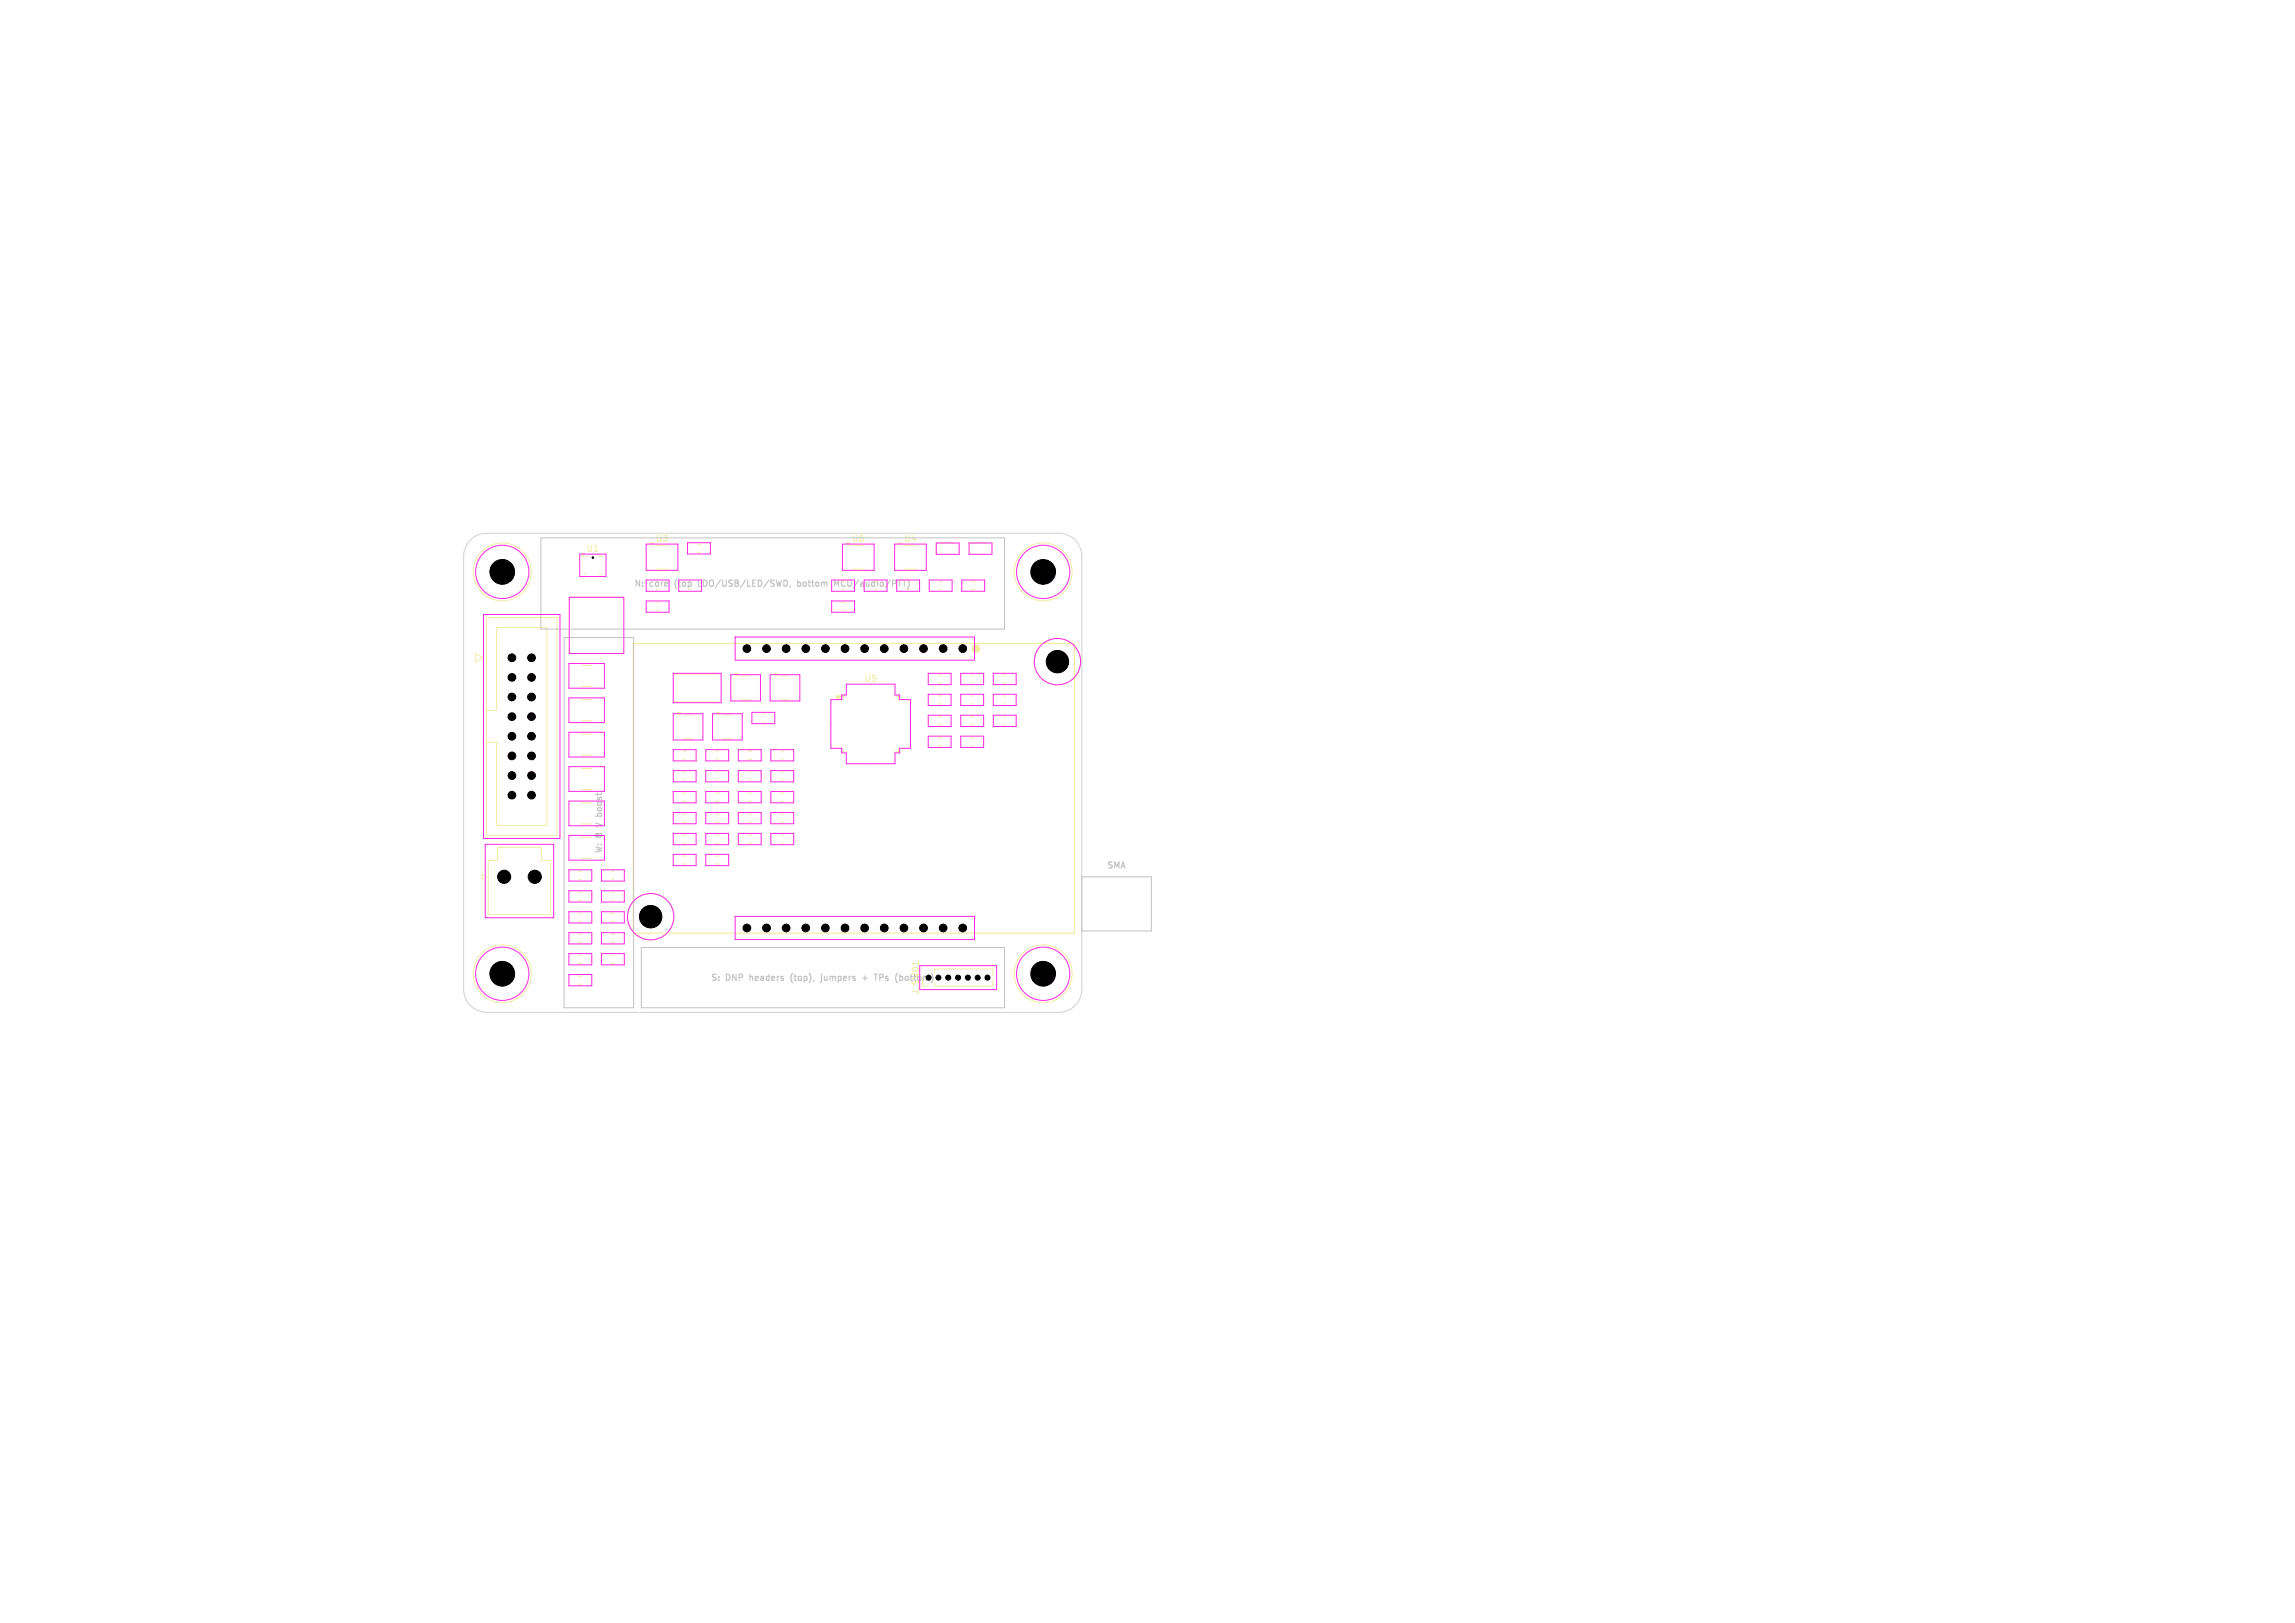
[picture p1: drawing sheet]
<svg xmlns="http://www.w3.org/2000/svg" width="297mm" height="210mm" viewBox="0 0 297 210" stroke-linecap="round" stroke-linejoin="round" font-family="sans-serif">
<defs><g id="words">
<g font-size="1.1" fill="#f2eda1">
<text x="75.8" y="71.5">U1</text>
<text x="84.8" y="70.3">U3</text>
<text x="110.2" y="70.3">U6</text>
<text x="116.9" y="70.3">U4</text>
<text x="111.8" y="88.4">U5</text>
</g>
<g font-size="1.1" fill="#c2c2c2">
<text x="82" y="76.1">N:</text>
<text x="84.1" y="76.1">core</text>
<text x="78.1" y="106.7" transform="rotate(-90 78.1 106.7)">V</text>
<text x="78.1" y="105.2" transform="rotate(-90 78.1 105.2)">boost</text>
<text x="78.1" y="110.5" transform="rotate(-90 78.1 110.5)">W:</text>
<text x="78.1" y="108.3" transform="rotate(-90 78.1 108.3)">8</text>
<text x="143.2" y="112.6">SMA</text>
<text x="91.9" y="127.1">S:</text>
<text x="93.9" y="127.1">DNP</text>
<text x="97.3" y="127.1">headers</text>
<text x="102.8" y="127.1">(top),</text>
<text x="107" y="127.1">jumpers</text>
<text x="114.5" y="127.1">TPs</text>
<text x="119.1" y="128.8" transform="rotate(-90 119.1 128.8)">J_SWD1</text>
</g>
<g font-size="1.1" fill="#ff26e2">
<text x="87.6" y="76.1">(top</text>
<text x="90.9" y="76.1">LDO/USB/LED/SWD,</text>
<text x="104" y="76.1">bottom</text>
<text x="109" y="76.1">MCU/audio/PTT)</text>
</g>
<text font-size="1.1" x="117.4" y="127.1">(bottom)</text>
</g></defs>
<path d="M60.9 69.9a3 3 0 0 1 2.1-.9h74a3 3 0 0 1 3 3v56a3 3 0 0 1-3 3h-74a3 3 0 0 1-3-3v-56a3 3 0 0 1 .9-2.1z" fill="none" stroke="#d0d2cd" stroke-width=".13"/>
<g fill="none" stroke="#f2eda1" stroke-width=".13">
<path d="M63 79.9h9.1v28.2h-9.1zM73.7 77.9v-.6h7v.6M75.4 74.3h.5M75.7 72h.2M77.5 72h.5M77.6 74.3h.4M84.9 73.7h1.6M85 78h.2M85 79h.2M90.3 70.4h.3M90.3 71.5h.3M108.9 78h.4"/>
<path d="M108.9 79h.4M110.3 73.7h1.6M117 73.7h1.6M117.4 75.3h.3M117.4 76.3h.3M121.6 75.3h.3M121.6 76.3h.3M123.4 70.3h-2.2v1.4h2.2M125.7 76.3h.5M125.7 75.3h.5M127.7 70.3h-2.3v1.4h2.3M61.6 84.6l1 .5-1 .5z"/>
<path d="M63 92h1.3v-10.8h6.5v25.6h-6.5v-10.7h-1.3M73.7 83.9v.7h7v-.7M75.2 90.5h1.4M75.2 93.3h1.4M75.2 86.1h1.4M75.2 88.8h1.4M75.2 99.4h1.4M75.2 95h1.4M75.2 97.7h1.4M88.4 92.5h1.3M88.4 95.6h1.3M88.5 97.2h.2"/>
<path d="M88.5 98.2h.2M88.5 99.9h.2M92.7 97.2h.3M92.7 98.2h.3M92.7 99.9h.3M92.9 87.2h-5.7v3.6h5.7M93.5 92.5h1.3M93.5 95.6h1.3M95.8 87.4h1.3M95.8 90.6h1.3M96.8 97.2h.5M96.8 98.3h.5"/>
<path d="M96.9 99.9h.3M98.6 92.4h.3M98.6 93.4h.3M100.9 87.4h1.3M100.9 90.6h1.3M101 99.9h.5M101.1 97.2h.3M101.1 98.2h.3M109.1 96.8v.5h.4M109.5 90.1h-.4v.4M115.8 90.1h.5v.4M116.3 96.8v.5h-.5"/>
<path d="M121.4 92.8h.4M121.4 93.8h.4M121.4 90h.4M121.4 91.1h.4M121.4 87.3h.4M121.4 88.4h.4M121.4 95.5h.4M121.4 96.5h.4M125.6 92.8h.5M125.6 93.8h.5M125.7 87.3h.3M125.7 88.4h.3"/>
<path d="M125.7 90.1h.3M125.7 91.1h.3M125.7 95.5h.3M125.7 96.5h.3M129.8 87.3h.5M129.8 88.4h.5M129.9 92.8h.3M129.9 93.8h.3M129.9 90.1h.3M129.9 91.1h.3M62.4 113.2l.6 .3-.6 .3zM64.4 109.6h5.7v1.7h1.2v7.1h-8.1v-7.1h1.2z"/>
<path d="M75 118.2h.2M75 119.2h.2M75 112.8h.2M75 113.8h.2M75 115.5h.2M75 116.5h.2M75.2 103.9h1.4M75.2 106.6h1.4M75.2 102.2h1.4M75.2 108.3h1.4M75.2 111.1h1.4M79.1 118.2h.5"/>
<path d="M79.1 119.2h.5M79.2 112.8h.3M79.2 113.8h.3M79.2 115.5h.3M79.2 116.5h.3M88.4 108h.4M88.4 109.1h.4M88.4 102.6h.4M88.4 103.7h.4M88.4 110.8h.4M88.4 111.8h.4M88.4 105.3h.4"/>
<path d="M88.4 106.4h.4M88.5 101h.2M92.6 108h.5M92.6 109.1h.5M92.6 102.6h.5M92.6 103.7h.5M92.6 110.8h.5M92.6 111.8h.5M92.6 105.3h.5M92.6 106.4h.5M92.7 101h.3M96.8 108h.5"/>
<path d="M96.8 109.1h.5M96.8 102.6h.5M96.8 103.7h.5M96.8 105.3h.5M96.8 106.4h.5M96.9 101h.3M101 102.6h.5M101 103.7h.5M101 105.3h.5M101 106.4h.5M101 101h.5M101.1 108.1h.3"/>
<path d="M101.1 109.1h.3M74.9 123.6h.4M74.9 124.6h.4M74.9 126.3h.4M74.9 127.4h.4M74.9 120.9h.4M74.9 121.9h.4M79.1 123.6h.5M79.1 124.6h.5M79.1 120.9h.5M79.1 121.9h.5M120.9 125.9v-.5h7.6v.8"/>
<path d="M128.5 126.8v.8h-7.6"/>
<circle cx="65" cy="74" r="3.7"/>
<circle cx="135" cy="74" r="3.7"/>
<circle cx="136.8" cy="85.6" r="3"/>
<circle cx="84.2" cy="118.6" r="3"/>
<circle cx="65" cy="126" r="3.7"/>
<circle cx="135" cy="126" r="3.7"/>
</g>
<g fill="#f2eda1" stroke="#f2eda1" stroke-width=".13">
<path d="M116.3 70.3h.5l-.3 .3z"/>
<path d="M75.2 71.7h.5l-.3 .3z"/>
<path d="M92.7 92.2h.5l-.2 .3z"/>
<path d="M87.6 92.2h.5l-.2 .3z"/>
<path d="M108.1 90h.7l-.3 .5z"/>
<path d="M109.5 70.3h.5l-.2 .3z"/>
<path d="M95.1 87.2h.5l-.3 .3z"/>
<path d="M100.2 87.2h.5l-.3 .3z"/>
<path d="M84.1 70.3h.5l-.2 .3z"/>
<circle cx="64.3" cy="96" r=".06"/>
<circle cx="126.3" cy="83.9" r=".5"/>
</g>
<path d="M81.9 83.3h57.2v37.4h-57.2z" fill="none" stroke="#f2eda1" stroke-width=".15"/>
<path d="M70 69.6h60v11.8h-60zM73 82.5h9v47.9h-9zM140 113.5h9v7h-9zM83 122.6h47v7.8h-47z" fill="none" stroke="#c2c2c2" stroke-width=".13"/>
<g fill="none" stroke="#c2c2c2" stroke-width=".14">
<path d="M90.4 75.1v.8h.4M101.6 75.1a.43 .43 0 0 1 .3 .4 .43 .43 0 0 1-.3 .4M102.3 75.8l-.1 .2M103.2 75.4l.3-.1 .1 .2-.1 .3h-.3M103.2 75.1v.8M108 75.9v-.8l.3 .5 .2-.5v.8M117.6 75.3v.5M77.3 105.4l.1 .2M77.9 105.4l-.1 .2M102.5 126a.94 .94 0 0 0 0 1.1M106.3 126.1h.1M106.3 126.3v.7l-.1 .1"/>
<path d="M111.6 126.6h.7M111.9 126.3v.6M113.1 126.1h.5M113.4 126.1v.8M113.9 126.5h.3M114.2 126.1h-.3v.8M116.8 126.4v.4"/>
</g>
<g fill="none" stroke="#ff26e2" stroke-width=".13">
<path d="M62.6 79.5h9.9v29h-9.9zM73.7 77.3h7v7.3h-7zM75 71.7h3.4v2.9h-3.4zM83.6 75.1h3v1.4h-3zM83.6 70.4h4.1v3.4h-4.1zM83.6 77.8h3v1.4h-3zM87.8 75.1h3M87.8 76.5h3M89 70.2h2.9v1.5h-2.9zM107.6 75.1h3M107.6 76.5h3M107.6 77.8h3v1.4h-3z"/>
<path d="M109 70.4h4.1v3.4h-4.1zM111.8 75.1h3M111.8 76.5h3M115.8 70.4h4.1v3.4h-4.1zM116 75.1h3v1.4h-3M120.3 75.1h2.9v1.4h-2.9zM121.2 70.3h2.9v1.4h-2.9zM124.5 75.1h2.9v1.4h-2.9zM125.4 70.3h3v1.4h-3zM73.6 90.3h4.6v3.2h-4.6zM73.6 85.9h4.6v3.2h-4.6zM73.6 94.8h4.6v3.2h-4.6z"/>
<path d="M73.6 99.2h4.6v3.2h-4.6zM87.1 87.1h6.2v3.8h-6.2zM87.1 92.4h3.9v3.4h-3.9zM87.1 97h3v1.5h-3zM87.1 99.7h3v1.5h-3zM91.3 97h3v1.5h-3zM91.3 99.7h3v1.5h-3zM92.2 92.4h3.9v3.4h-3.9zM94.6 87.3h3.8v3.4h-3.8zM95.1 82.4h31v3h-31zM95.5 97h3v1.5h-3zM95.5 99.7h3v1.5h-3z"/>
<path d="M97.3 92.2h3v1.4h-3zM99.7 87.3h3.8v3.4h-3.8zM99.8 97h2.9v1.5h-2.9zM99.8 99.7h2.9v1.5h-2.9zM109.5 88.5h6.3v1.4h.6v.6h1.4v6.3h-1.4v.6h-.6v1.4h-6.3v-1.4h-.6v-.6h-1.4v-6.3h1.4v-.6h.6zM120.1 87.1h3v1.5h-3zM120.1 92.5h3v1.5h-3zM120.1 89.8h3v1.5h-3zM120.1 95.3h3v1.4h-3zM124.3 87.1h3v1.5h-3zM124.3 89.8h3v1.5h-3zM124.3 92.5h3v1.5h-3z"/>
<path d="M124.3 95.3h3v1.4h-3zM128.5 87.1h3v1.5h-3zM128.5 92.5h3v1.5h-3zM128.5 89.8h3v1.5h-3zM62.8 109.3h8.9v9.5h-8.9zM73.6 103.7h4.6v3.2h-4.6zM73.6 108.1h4.6v3.2h-4.6zM73.6 112.6h3v1.4h-3zM73.6 115.3h3v1.4h-3zM73.6 118h3v1.4h-3zM77.8 118h3v1.4h-3zM77.8 112.6h3v1.4h-3z"/>
<path d="M77.8 115.3h3v1.4h-3zM87.1 107.8h3v1.5h-3zM87.1 102.4h3v1.5h-3zM87.1 105.1h3v1.5h-3zM87.1 110.6h3v1.4h-3zM91.3 107.8h3v1.5h-3zM91.3 102.4h3v1.5h-3zM91.3 105.1h3v1.5h-3zM91.3 110.6h3v1.4h-3zM95.1 118.6h31v3h-31zM95.5 107.8h3v1.5h-3zM95.5 102.4h3v1.5h-3z"/>
<path d="M95.5 105.1h3v1.5h-3zM99.8 107.8h2.9v1.5h-2.9zM99.8 102.4h2.9v1.5h-2.9zM99.8 105.1h2.9v1.5h-2.9zM73.6 120.7h3v1.4h-3zM73.6 123.4h3v1.5h-3zM73.6 126.1h3v1.5h-3zM77.8 120.7h3v1.4h-3zM77.8 123.4h3v1.5h-3zM119 125h10v3.1h-10z"/>
<circle cx="65" cy="74" r="3.4"/>
<circle cx="135" cy="74" r="3.4"/>
<circle cx="136.8" cy="85.6" r="3"/>
<circle cx="84.2" cy="118.6" r="3"/>
<circle cx="65" cy="126" r="3.4"/>
<circle cx="135" cy="126" r="3.5"/>
</g>
<g fill="#000" stroke="#000" stroke-width=".13">
<circle cx="65" cy="74" r="1.6"/>
<circle cx="76.7" cy="72.1" r=".1"/>
<circle cx="135" cy="74" r="1.6"/>
<circle cx="66.2" cy="85.1" r=".5"/>
<circle cx="66.2" cy="87.6" r=".5"/>
<circle cx="66.2" cy="95.3" r=".5"/>
<circle cx="66.2" cy="90.2" r=".5"/>
<circle cx="66.2" cy="97.8" r=".5"/>
<circle cx="66.2" cy="92.7" r=".5"/>
<circle cx="68.8" cy="90.2" r=".5"/>
<circle cx="68.8" cy="85.1" r=".5"/>
<circle cx="68.8" cy="87.6" r=".5"/>
<circle cx="68.8" cy="92.7" r=".5"/>
<circle cx="68.8" cy="95.3" r=".5"/>
<circle cx="68.8" cy="97.8" r=".5"/>
<circle cx="96.7" cy="83.9" r=".5"/>
<circle cx="99.2" cy="83.9" r=".5"/>
<circle cx="101.7" cy="83.9" r=".5"/>
<circle cx="104.3" cy="83.9" r=".5"/>
<circle cx="106.8" cy="83.9" r=".5"/>
<circle cx="109.4" cy="83.9" r=".5"/>
<circle cx="111.9" cy="83.9" r=".5"/>
<circle cx="114.4" cy="83.9" r=".5"/>
<circle cx="117" cy="83.9" r=".5"/>
<circle cx="119.5" cy="83.9" r=".5"/>
<circle cx="122.1" cy="83.9" r=".5"/>
<circle cx="124.6" cy="83.9" r=".5"/>
<circle cx="136.8" cy="85.6" r="1.45"/>
<circle cx="65.2" cy="113.4" r=".85"/>
<circle cx="66.2" cy="100.3" r=".5"/>
<circle cx="66.2" cy="102.9" r=".5"/>
<circle cx="68.8" cy="102.9" r=".5"/>
<circle cx="68.8" cy="100.3" r=".5"/>
<circle cx="69.2" cy="113.4" r=".85"/>
<circle cx="84.2" cy="118.6" r="1.45"/>
<circle cx="65" cy="126" r="1.6"/>
<circle cx="96.7" cy="120.1" r=".5"/>
<circle cx="99.2" cy="120.1" r=".5"/>
<circle cx="101.7" cy="120.1" r=".5"/>
<circle cx="104.3" cy="120.1" r=".5"/>
<circle cx="106.8" cy="120.1" r=".5"/>
<circle cx="109.4" cy="120.1" r=".5"/>
<circle cx="111.9" cy="120.1" r=".5"/>
<circle cx="114.4" cy="120.1" r=".5"/>
<circle cx="117" cy="120.1" r=".5"/>
<circle cx="119.5" cy="120.1" r=".5"/>
<circle cx="122.1" cy="120.1" r=".5"/>
<circle cx="122.7" cy="126.5" r=".33"/>
<circle cx="124" cy="126.5" r=".33"/>
<circle cx="124.6" cy="120.1" r=".5"/>
<circle cx="125.3" cy="126.5" r=".33"/>
<circle cx="126.5" cy="126.5" r=".33"/>
<circle cx="127.8" cy="126.5" r=".33"/>
<circle cx="135" cy="126" r="1.6"/>
</g>
<use href="#words"/>
</svg>
